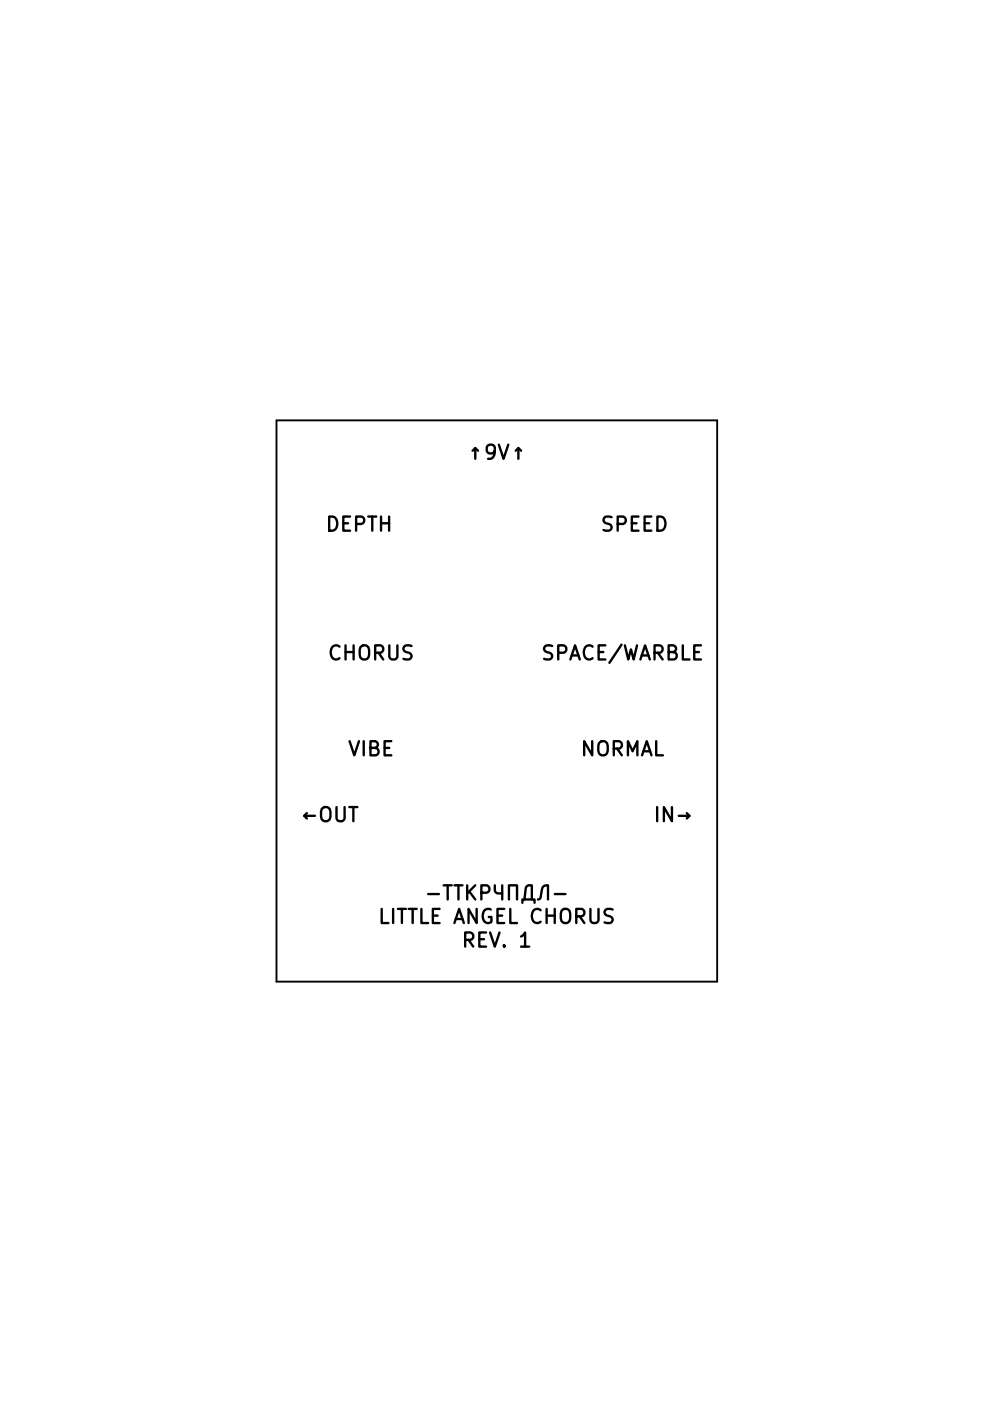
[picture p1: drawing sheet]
<svg xmlns="http://www.w3.org/2000/svg" width="210mm" height="297mm" viewBox="0 0 210 297" stroke-linecap="round" stroke-linejoin="round" font-family="sans-serif">
<defs><g id="words">
<g font-size="4.2">
<text x="102.9" y="97.4">9V</text>
<text x="69.1" y="112.7">DEPTH</text>
<text x="127.5" y="112.7">SPEED</text>
<text x="69.7" y="140">CHORUS</text>
<text x="115.1" y="140">SPACE/WARBLE</text>
<text x="73.9" y="160.3">VIBE</text>
<text x="122.9" y="160.3">NORMAL</text>
<text x="63.5" y="174.3">OUT</text>
<text x="143.1" y="174.3">IN</text>
</g>
</g></defs>
<path d="M58.7 89.1h93.5v119h-93.5z" fill="none" stroke="#000" stroke-width=".4"/>
<g fill="none" stroke="#000" stroke-width=".5">
<path d="M100.3 95.6l.5-.6 .6 .6M100.8 95v2.3M109.4 95.6l.6-.6 .6 .6M110 95v2.3M74.1 171.1h1.7M75 171.1v3M139.4 171.1v3M142.6 171.1v3l-1.7-3v3M81 192.7v3h1.4M83.4 192.7v3M84.4 192.7h1.7M85.3 192.7v3"/>
<path d="M86.7 192.7h1.7M87.6 192.7v3M89.4 192.7v3h1.4M90.8 189.6h2.3M91.8 194.1h1M93.3 192.7h-1.5v3h1.5M94.1 187.7h1.7M95 187.7v3M96.4 195.7l1-3 1 3M96.4 187.7h1.7M96.7 194.8h1.4M97.3 187.7v3"/>
<path d="M98.7 199.3h1.1a.81 .81 0 0 0 .6-.8 .81 .81 0 0 0-.6-.8h-1.1v3M99.1 187.7v3M99.4 199.3l1 1.4M99.6 189l1.2 1.7M100.8 187.7l-1.7 1.7M101.1 192.7v3l-1.7-3v3M101.7 199.1h1M102.1 189.3h1.2a.81 .81 0 0 0 .6-.8 .81 .81 0 0 0-.6-.8h-1.2v3M103.1 197.7h-1.4v3h1.4M104 197.7l1 3 1-3M104.1 192.8a1.15 1.15 0 0 0-1.2 .1 1.15 1.15 0 0 0-.5 1.1 1.27 1.27 0 0 0 .4 1.3 1.27 1.27 0 0 0 1.3 .3l.2-.2v-1h-.6M105 187.7v1.1l.1 .3 .5 .3h1"/>
<path d="M105.6 194.1h1M106.6 187.7v3M107 192.7h-1.4v3h1.4M108 190.7v-3h1.7v3M108.3 192.7v3h1.4M110.6 198.6l.8-.9v3M110.8 191.4v-.7h2.6v.7M111.3 190.7l.3-2.4 .5-.6h.7v3M114.1 190.7l.5-.1 .1-.3 .3-1.7a1.01 1.01 0 0 1 1.3-.9v3M114.7 193a1.12 1.12 0 0 0-1.3-.2 1.12 1.12 0 0 0-.6 1.2 1.27 1.27 0 0 0 .4 1.3 1.27 1.27 0 0 0 1.4 .3l.1-.2M116 194.1h1.7M116 192.7v3"/>
<path d="M117.7 189.6h2.3M117.7 192.7v3M119.1 193.1a1.01 1.01 0 0 1 1.2-.4 1.01 1.01 0 0 1 .7 1v1a1 1 0 0 1-1 1 1 1 0 0 1-1-1zM122.3 194.3h1.1a.81 .81 0 0 0 .6-.8 .81 .81 0 0 0-.6-.8h-1.1v3M123 194.3l1 1.4M125.3 192.7v2.4l.5 .6 .9-.1 .3-.5v-2.4M130 192.8l-1.2-.1a.73 .73 0 0 0-.5 .7 .73 .73 0 0 0 .5 .7 1.1 1.1 0 0 1 1.2 .7 .77 .77 0 0 1-.6 .9l-1.1-.1M107 200.4l.1 .2-.1 .1-.2-.1 .2-.2v.3M110.6 200.7h1.7"/>
</g>
<use href="#words"/>
</svg>
